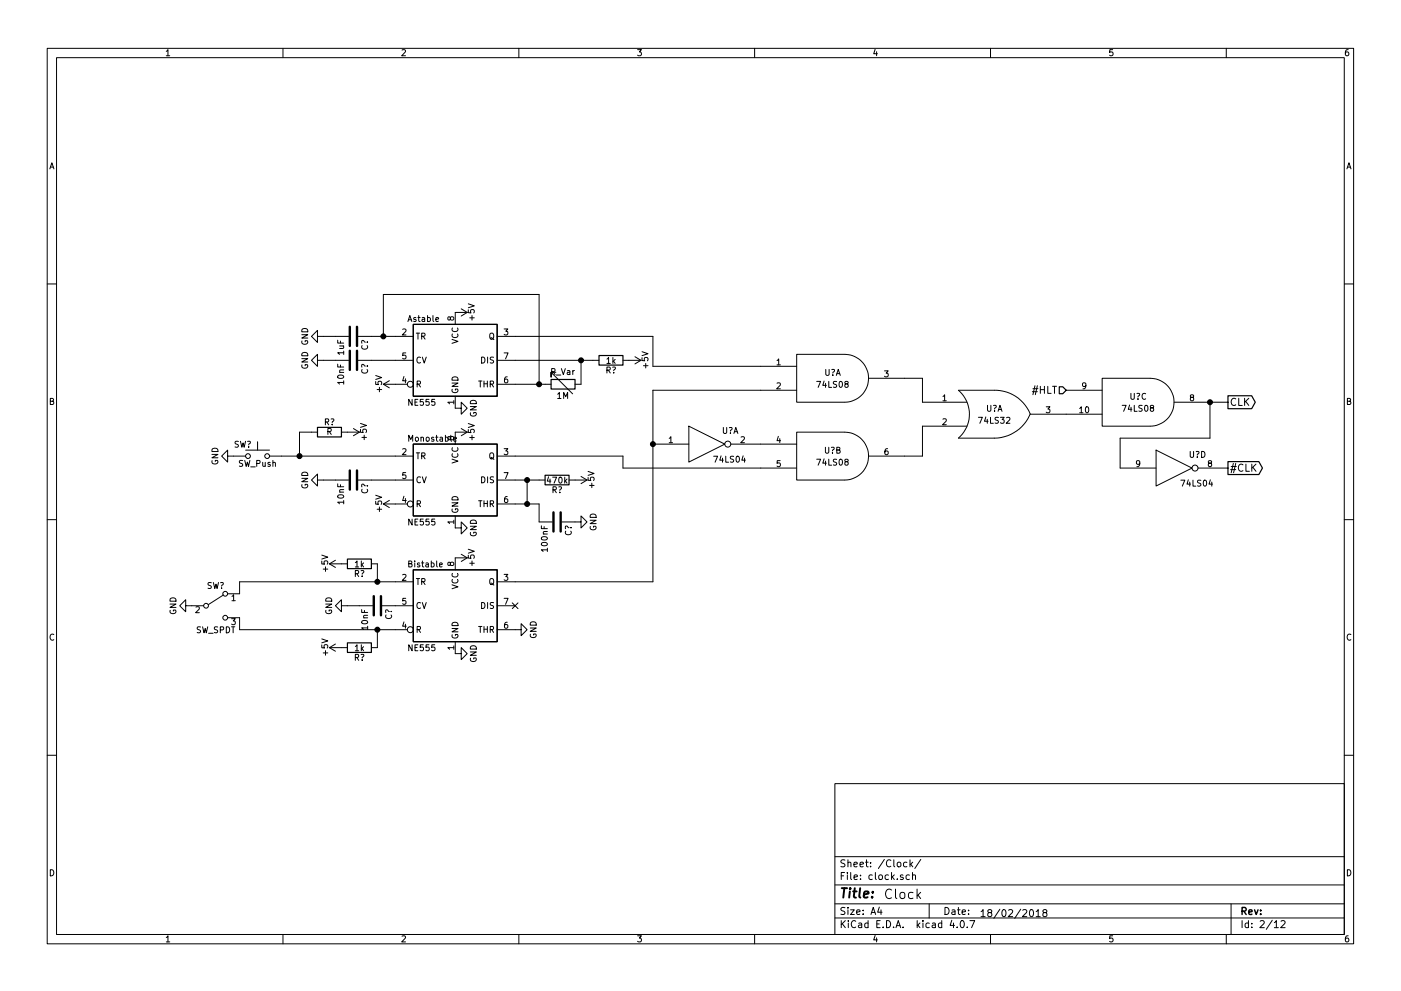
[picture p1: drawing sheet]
<svg xmlns="http://www.w3.org/2000/svg" width="297mm" height="210mm" viewBox="0 0 297 210" stroke-linecap="round" stroke-linejoin="round" font-family="sans-serif">
<g fill="none" stroke="#000" stroke-width=".21">
<path d="M10 10.3h277v189.9h-277zM12 12.2h273v186.1h-273zM35.3 10.9l.3-.4v1.3M35.3 11.8h.7M60 10.3v1.9M85.2 10.6l.5-.1 .3 .4-.8 .9h.8M110 10.3v1.9M135.2 10.5h.8l-.4 .5 .3 .1 .1 .2-.1 .4-.2 .1-.5-.1M160 10.3v1.9M185.5 10.5l-.3 .9h.8M185.9 11v.8M210 10.3v1.9"/>
<path d="M235.9 10.5h-.6v.6h.6l.1 .5-.3 .2-.4-.1M260 10.3v1.9M285.9 10.5l-.4 .1-.2 .2-.1 .8 .3 .2 .4-.1 .1-.4-.1-.2-.4-.1-.3 .3M10.6 35.8l.4-1.3 .4 1.3M10.7 35.5h.6M285.6 35.8l.4-1.3 .4 1.3M285.7 35.5h.6M10 60.2h2M64 71h1.3l-1.3 .7h1.3M64 76.1h1.3l-1.3 .7h1.3M64 72.3a.59 .59 0 0 0 .6 .8 .59 .59 0 0 0 .6-.8h-.5v.2M64 69.9a.69 .69 0 0 1 .8-.2 .69 .69 0 0 1 .5 .7h-1.3z"/>
<path d="M64 77.4a.59 .59 0 0 0 .6 .7 .59 .59 0 0 0 .6-.7h-.5v.2M64 75a.69 .69 0 0 1 .8-.2 .69 .69 0 0 1 .5 .7h-1.3zM67.3 71.4v-1.3l-1.3 1.3 1.3 1.2v-1.2h6.6M67.3 76.4v-1.2l-1.3 1.2 1.3 1.3v-1.3h6.6M71.6 72.2v.6h1.3M71.6 77.3v.6h1.3M71.7 79.8a.76 .76 0 0 1 1.2 .2 .74 .74 0 0 1-1.3-.1zM72 73.4h.9M72 79h.9M72.2 72.4v.4M72.2 77.4v.5M72.7 73.4l.2 .2-.1 .3h-.8"/>
<path d="M72.9 74.8h-1.3l.4 .4M72.9 78.5h-.8l-.1 .3 .1 .2M72.9 74.5v.7M75.9 71.4h11.7M75.9 76.4h11.7M76.8 73.3a.56 .56 0 0 0 .5 .8 .56 .56 0 0 0 .5-.8M76.8 78.4a.56 .56 0 0 0 .5 .8 .56 .56 0 0 0 .5-.8M77.5 72.6h-.1a.41 .41 0 0 0-.7-.2v.4M77.5 77.7h-.1a.41 .41 0 0 0-.7-.2v.4M77.8 72.6h.2M77.8 77.7h.2M79.7 79.7l1.2 .4-1.2 .4"/>
<path d="M81.3 71.4v-8.9h33v19M85.4 69.9l.5-.1 .2 .3-.8 1h.8M85.6 79.9l-.2 .9h.7M86 74.9h-.6v.6h.6v.5l-.1 .1-.5-.1M86.5 68.2l.4-1.3 .4 1.3M86.6 67.8h.6M88.2 67.4h-.3l-.2 .1 .1 .2 .4 .1v.3h-.5M88.3 70.7h.7M88.6 67.4h.5M88.6 70.7v1.3M88.8 66.9v1.1l.3 .2M89.2 75.9a.56 .56 0 0 0-.8 .5 .56 .56 0 0 0 .8 .5"/>
<path d="M89.4 71.3h.6l.1-.5-.7-.1v1.3M89.5 67.4h.5v.8M89.5 75.8l.4 1.2 .5-1.2M89.7 71.3l.4 .7M90 67.7l-.5 .2 .1 .3 .4-.1M90.7 67.4h.3l.3 .2-.2 .5h-.4M90.7 66.9v1.3M91.8 66.9v1.1l.2 .2M92.4 67.8l.6-.1-.1-.3h-.3l-.2 .1 .1 .6h.4M95.5 67.4l.2-.2 .4 .1 .1 .1-.1 .4-.4 .1-.2-.1-.1-.5h-.4v.5l.2 .1 .3-.2M95.8 72l1.3 .4-1.3 .4M95.9 70.9a.56 .56 0 0 0 .6 .7 .56 .56 0 0 0 .5-.7"/>
<path d="M95.9 69.6a.56 .56 0 0 0 .6 .8 .56 .56 0 0 0 .5-.8M97.8 65.5l1.3 .8M99.1 66.3h-2.6v2.5M99.1 66.3l-1.3 .8M99.3 65.7v.6l.6 .1v-.7h.5l.2 .2-.2 .5M99.3 64.5l1.3 .4-1.3 .4M99.6 67.4h1M100.1 66.9v1M102.1 75.8a.64 .64 0 0 1 .7 .6 .64 .64 0 0 1-.7 .6zM103.4 75.8v1.2M103.9 70.9l.2-.2h.4l.2 .8a.42 .42 0 0 1-.2 .4 .42 .42 0 0 1-.5 0l-.2-.4zM104.1 71.6l.6 .5"/>
<path d="M104.6 75.8h-.6v.4a.54 .54 0 0 1 .6 .7l-.2 .1h-.5M105.4 71.4h33v6.3h30.5M105.4 76.4h21.6M106.9 69.8h.8l-.5 .5 .4 .1v.5l-.2 .2-.5-.2M106.9 74.9h.8l-.5 1.2M107.5 80h-.3l-.2 .3v.7l.2 .2 .4-.1-.1-.6-.3-.1-.2 .3M117 78.9l.6-.1v-.5l-.6-.1v1.3M117.3 78.9l.4 .6M117.9 79h-1.1v1v-1l4.6 4.6M117.9 79.6h1M119 78.2l.4 1.3 .5-1.3M120.3 78.7h.5v.8"/>
<path d="M120.8 78.9l-.6 .3 .2 .3 .4-.1M121.4 78.6v.9M121.8 78.6l-.4 .3M123.2 76.4v5.1h-1.3M128.7 78.5h.6v-.5l-.6-.1v1.2M128.7 76.2l.3-.4v1.3M128.7 77.1h.7M129 78.5l.4 .6M129.9 77.9h.4a.41 .41 0 0 1-.2 .7v.1M129.9 75.8v1.3M130.1 76.6l.3 .5M130.1 79v.1"/>
<path d="M130.4 76.2l-.5 .5M132.1 76.4h3.8M134.6 75.7l1.3 .7M135.9 76.4l-1.3 .8M136.1 75.9v.6h.6v-.6h.6l.1 .2-.1 .4M136.1 74.6l1.3 .5-1.3 .4M136.4 77.6h1M136.9 77.1v1M164.7 76.5l.4-.4v1.3M164.7 77.4h.8M175.1 78.4v1l.2 .2h.3l.2-.2v-1M176.4 78.4h.4a.41 .41 0 0 1-.2 .7v.1"/>
<path d="M176.6 79.5v.1M177.3 79.6l.4-1.2 .5 1.2M177.4 79.3h.6M179.1 75.2h-10.2v10.1h10.2M179.1 75.2a5.1 5.1 0 0 1 5.1 5.1 5.1 5.1 0 0 1-5.1 5M187.5 78.7h.8l-.4 .5 .4 .1v.5l-.2 .2-.6-.2M285 60.2h2M10.7 85.1h.5l.1-.5-.6-.1v1.3h.5l.2-.4-.3-.3M44.9 96.4h1.3l-1.3 .7h1.3M45 97.7a.59 .59 0 0 0 .6 .8 .59 .59 0 0 0 .5-.8h-.5v.2M45 95.3a.69 .69 0 0 1 .8-.2 .69 .69 0 0 1 .4 .7h-1.3zM48.3 96.8v1.2l-1.3-1.2 1.3-1.3v1.3h3.8"/>
<path d="M50.5 93.7h-.6v.4a.54 .54 0 0 1 .6 .7l-.2 .1-.5-.1M51 93.6l.3 1.3 .2-.9 .3 .9 .3-1.3M51.5 97.7h-.6l-.1 .5a.54 .54 0 0 1 .6 .6l-.2 .2-.5-.1M51.9 97.7l.3 1.3 .3-1 .2 1 .3-1.3M52.1 95.5h5M52.5 93.7l.4-.1a.41 .41 0 0 1-.2 .7v.1M52.7 94.8v.1M53.2 99.1h.9M54.4 98.3h.6l.1-.5-.7-.1v1.3M54.6 93.7v1.8M55.7 98.1l.1 .8 .3 .1 .1-.2M56.2 98.1v.9"/>
<path d="M57.1 96.8h30.5M57.3 98.2l-.3-.1-.2 .2v.2l.5 .1v.3h-.5M57.9 98.2l.1-.1 .3 .1 .1 .8M57.9 97.7v1.3M67.3 91.7h-3.8v5.1M69 89.5h.6v-.5l-.6-.1v1.2M69.3 89.5l.4 .6M69.5 91.6l.6-.1 .1-.5-.7-.1v1.3M69.8 91.6l.4 .6M70.2 88.9h.4a.41 .41 0 0 1-.2 .7v.1M70.4 90v.1M72.4 91.7h3.8"/>
<path d="M72.9 81.1h-1.3l.4 .4M72.9 80.8v.7M74.9 90.9l1.3 .8M76.2 91.7l-1.3 .8M76.4 91.1v.6l.6 .1v-.7h.6l.1 .2-.1 .5M76.4 89.8l1.3 .5-1.3 .4M76.7 92.8h1M77.2 92.3v1M79.7 80.9v.7h.5v-.7h.6l.1 .2-.1 .5M80 82.6h.9M80.4 82.2v.9M81.3 81.5h5.1"/>
<path d="M81.3 81.5l1.2 .8M82.5 80.8l-1.2 .7M85.4 95.3l.5-.1 .2 .3-.8 1h.8M86 80.4v.8M86.7 93.6v-1.3l.4 .9 .4-.9v1.3M87.4 84.7v1.3l-.7-1.3v1.3M88 85.3h.4M88.1 92.9l.4-.1 .2 .2v.4l-.2 .2-.4-.1zM88.3 96.1h.7M88.4 81.5l.7-.1v-.5l-.7-.1v1.3M88.6 84.7h-.6v1.3h.6M88.6 96.1v1.3"/>
<path d="M88.7 81.5l.5 .6M89.3 92.9l.1-.1h.3l.1 .8M89.3 92.8v.8M89.4 96.7h.6l.1-.5-.7-.1v1.3M89.7 96.7l.4 .7M89.7 84.7h-.6v.6h.6v.6l-.1 .1-.5-.1M90.4 92.9l.4-.1 .2 .2v.4l-.2 .2-.4-.1zM91 84.7h-.7v.6h.7v.6l-.2 .1-.5-.1M92 92.8h-.3l-.2 .1v.2l.5 .1v.3h-.5M92.2 84.7h-.6l-.1 .6h.7v.6l-.2 .1-.5-.1M92.4 92.8h.5M92.6 92.3v1.1l.3 .2"/>
<path d="M93.3 92.8h.5v.8M93.8 93.1l-.6 .2 .2 .3 .4-.1M94.4 92.8h.4l.2 .2-.1 .5h-.5M94.4 92.3v1.3M95.5 92.8l.2-.2 .4 .1 .1 .1-.1 .4-.4 .1-.2-.1-.1-.5h-.4v.5l.2 .1 .3-.2M95.6 92.3v1.1l.2 .2M95.8 81.3h1.3l-1.3 .7h1.3M95.8 97.4l1.3 .4-1.3 .4M95.9 82.6a.59 .59 0 0 0 .6 .7 .59 .59 0 0 0 .5-.7l-.5-.1v.3M95.9 80.2a.69 .69 0 0 1 .8-.2 .69 .69 0 0 1 .4 .7h-1.3zM95.9 96.3a.56 .56 0 0 0 .6 .7 .56 .56 0 0 0 .5-.7M95.9 95a.56 .56 0 0 0 .6 .8 .56 .56 0 0 0 .5-.8"/>
<path d="M96.2 93.2l.6-.1-.1-.3h-.3l-.2 .1v.6h.5M96.2 85.3h-1.3l.4 .4M96.2 85v.7M96.5 84.1v2.5h1.3v-1.3l1.3 1.3-1.3 1.3v-1.3M97.8 90.9l1.3 .8M99.1 91.7h-2.6v2.5M99.1 91.7l-1.3 .8M99.3 91.1v.6l.6 .1v-.7h.5l.2 .2-.2 .5M99.3 89.9l1.3 .4-1.3 .4M99.6 92.8h1M99.7 86.3h1.3l-1.3 .7h1.3M99.8 87.6a.59 .59 0 0 0 .5 .7 .59 .59 0 0 0 .6-.7l-.5-.1v.3"/>
<path d="M99.8 85.2a.69 .69 0 0 1 .8-.2 .69 .69 0 0 1 .4 .6h-1.3zM100.1 92.3v1M101.5 80.8h.7M101.8 80.8v1.3M102.6 80.8v1.3M102.6 81.4h.7M103.3 80.8v1.3M103.9 96.3l.2-.2h.4l.2 .8a.42 .42 0 0 1-.2 .4 .42 .42 0 0 1-.5 0l-.2-.4zM103.9 81.5l.6-.1 .1-.5-.7-.1v1.3M104.1 97l.6 .5M104.2 81.5l.4 .6M105.4 81.5h11.4"/>
<path d="M105.4 96.8h26.7v2.5h36.8M106.9 95.2h.8l-.5 .5 .4 .1v.5l-.2 .2-.5-.2M118.2 83.6l.4-.3v1.3M118.2 84.6h.7M119.5 84.6v-1.3l.4 .9 .4-.9v1.3M138.4 94.2h7.6M141.9 93l.3-.3v1.2M141.9 93.9h.7M146 90.4l7.7 3.8-7.7 3.8zM151.3 96.8h.8l-.5 1.3M152.9 96.7l-.3 .9h.8M153.2 97.2v.9"/>
<path d="M153.4 90.7v1l.2 .3h.2l.3-.3v-1M153.9 96.8v1.3h.6M154.6 90.7h.4a.41 .41 0 0 1-.1 .7v.1M154.9 91.8v.2M154.9 94.2h14M155.5 96.8h-.6v.5a.54 .54 0 0 1 .6 .6l-.2 .2-.5-.1M155.6 92l.4-1.3 .4 1.3M155.7 91.6h.6M156.2 96.9l.1-.1a.67 .67 0 0 1 .5 .6 .67 .67 0 0 1-.5 .7l-.2-.5zM157.1 92.8l.5-.1 .2 .3-.8 .9h.8M157.6 96.7l-.3 .9h.7M157.9 97.2v.9"/>
<path d="M164.7 81.3l.5-.1 .3 .4-.8 .9h.8M165 92.6l-.3 .9h.8M165.3 93.1v.8M165.4 97.7h-.6l-.1 .6h.7v.6l-.2 .1-.5-.1M168.9 82.8h-30.5v40.6h-33M173.2 80.9h.8l-.5 1.3M173.2 97.4h.8l-.5 1.3M174.7 80.8l-.3 1h.8M174.7 97.4l-.3 .9h.8M175 94.9v1l.2 .3h.3l.2-.3v-1M175 81.3v.9M175 97.8v.9"/>
<path d="M175.7 80.9v1.3h.6M175.7 97.4v1.3h.6M176.3 94.9h.4a.41 .41 0 0 1-.2 .7v.1M176.5 96v.2M177.4 81h-.6l-.1 .4a.54 .54 0 0 1 .6 .7l-.1 .1-.5-.1M177.4 97.5h-.6l-.1 .4a.54 .54 0 0 1 .6 .7l-.1 .1-.5-.1M177.4 95.5l.6-.1v-.4l-.6-.1v1.3h.5l.2-.5-.2-.2M178 81l.2-.1a.67 .67 0 0 1 .4 .7 .67 .67 0 0 1-.4 .6l-.3-.5zM178 97.5l.2-.1a.67 .67 0 0 1 .4 .7 .67 .67 0 0 1-.4 .6l-.3-.5zM179.1 91.7h-10.2v10.1h10.2M179.1 91.7a5.1 5.1 0 0 1 5.1 5.1 5.1 5.1 0 0 1-5.1 5M179.3 81.5l-.2-.3 .1-.2h.6v.3l-.6 .2-.1 .2 .1 .4 .1 .1h.3l.2-.3v-.3l-.2-.1"/>
<path d="M179.3 98l-.2-.3 .1-.2h.6v.3l-.6 .2-.1 .2 .1 .4 .1 .1h.3l.2-.3v-.3l-.2-.1M184.1 80.3h11.5v5h9.4M188.2 95.2h-.4l-.1 .3-.1 .7 .2 .3 .5-.2-.1-.6h-.4l-.2 .2M199.9 84.1l.4-.3v1.2M199.9 88.9l.5-.1 .2 .4-.8 .9h.8M199.9 85h.7M203.2 82.8h7.6M203.2 82.8a6.7 6.7 0 0 1 0 10.1M205 90.4h-9.4v6.4h-11.5M207.4 88.5h.9l-.6 1.3M209 88.5l-.3 .9h.8M209.3 88.9v.9"/>
<path d="M209.4 86v1l.2 .3h.3l.2-.3v-1M210 88.5v1.3h.6M210.6 86h.4a.41 .41 0 0 1-.1 .7v.1M210.8 82.8a8 8 0 0 1 7.6 5.1h15.3M210.9 87.1v.2M211.6 87.3l.4-1.3 .4 1.3M211.7 88.6h-.6l-.1 .4a.54 .54 0 0 1 .6 .7l-.1 .1-.5-.1M211.7 86.9h.6M212.1 88.5h.8l-.4 .5 .4 .1v.6l-.2 .1-.6-.1M213.4 88.6l.5-.1 .2 .4-.8 .9h.8M218.4 87.9a8.3 8.3 0 0 1-7.6 5.1h-7.6M218.9 83.1h1"/>
<path d="M219 82.5h1.1M219.4 81.8l-.4 1.9M219.9 81.8l-.4 1.9M220.6 82v1.5M220.6 82.7h.8M221.4 82v1.5M221.8 86.3h.8l-.4 .5 .4 .1v.5l-.2 .2-.6-.2M222.1 82v1.5h.8M223.2 82h.8M223.6 82v1.5M226.1 82.8h7.6M228.9 86.7l.4-.4v1.3"/>
<path d="M228.9 87.6h.7M230.2 81.8l-.2 .2-.4-.1v-.6l.4-.1 .2 .3v.7l-.3 .3h-.3M230.2 86.4l.2-.1a.67 .67 0 0 1 .5 .6 .67 .67 0 0 1-.5 .7l-.3-.5zM237.9 86h.9l-.6 1.3M239.5 85.9l-.3 .9h.8M239.8 83.5v1l.2 .2h.3l.2-.2v-1M239.8 86.4v.9M240.5 86v1.3h.6M241 83.5h.5a.41 .41 0 0 1-.2 .7M241.3 84.6v.1M241.7 98.3l-.3 .2-.4-.1v-.6l.4-.1 .3 .3-.1 .7-.3 .3h-.3M242.2 86h-.6l-.1 .5a.54 .54 0 0 1 .6 .6l-.2 .2-.4-.1"/>
<path d="M242.8 86.1l.2-.1a.67 .67 0 0 1 .4 .6 .67 .67 0 0 1-.4 .7l-.3-.5zM242.9 83.6a.56 .56 0 0 0-.8 .5 .56 .56 0 0 0 .8 .5M243.8 80.3h-10.1v10.1h10.1M243.9 80.3a5.1 5.1 0 0 1 5 5 5.1 5.1 0 0 1-5 5.1M244.1 86.5l-.2-.2 .1-.3 .6 .1v.3l-.6 .2-.1 .2v.3l.2 .2h.3l.2-.3v-.3l-.2-.2M245.1 95.5l7.6 3.8-7.6 3.8zM248.9 85.3h11.4M252.3 95.8v1l.3 .2h.2l.3-.2v-1M252.6 84.3l-.2-.2 .1-.3 .5 .1v.3l-.5 .1-.1 .3v.3l.2 .1h.3l.2-.2-.1-.4-.1-.1M253.6 95.8h.4a.41 .41 0 0 1-.2 .7v.1M253.8 96.9v.1M254 99.3h6.3"/>
<path d="M254.8 95.8a.64 .64 0 0 1 .7 .6 .64 .64 0 0 1-.7 .6zM256.4 98.3l-.2-.3 .1-.2h.5v.3l-.5 .2-.1 .2v.4l.2 .1h.3l.2-.3-.1-.3-.1-.1M256.5 85.3v7.7h-19v6.3h7.6M260.9 99.6h1.1M261 99h1.1M261.5 98.3l-.5 2M262 84.7a.72 .72 0 0 0-1 .4 .72 .72 0 0 0 .7 .9l.3-.1M262 98.3l-.5 2M262.6 84.5v1.5h.8M263.5 98.6a.72 .72 0 0 0-1 .5 .72 .72 0 0 0 .7 .9l.3-.2M263.9 84.5v1.5M264.1 85.2l.7 .8"/>
<path d="M264.2 98.5v1.5h.7M264.8 84.5l-.9 .9M265.4 98.5v1.5M265.6 99.1l.7 .9M266.3 98.5l-.9 .8M285.7 85.1h.5l.1-.5-.6-.1v1.3h.5l.2-.4-.3-.3M10 110.3h2M64 101.5h1.3l-1.3 .7h1.3M64 102.8a.59 .59 0 0 0 .6 .7 .59 .59 0 0 0 .6-.7h-.5v.2M64 100.4a.69 .69 0 0 1 .8-.2 .69 .69 0 0 1 .5 .7h-1.3zM67.3 101.8v-1.2l-1.3 1.2 1.3 1.3v-1.3h6.6M68.2 119v.7h.6v-.7h.6l.1 .2-.1 .5"/>
<path d="M68.2 117.8l1.3 .4-1.3 .4M69.8 119.6h3.9M69.8 119.6l1.3 .8M71.1 118.9l-1.3 .7M71.6 102.7v.6h1.3M71.7 105.2a.76 .76 0 0 1 1.2 .2 .74 .74 0 0 1-1.3-.1zM72 104.4h.9M72.2 102.8v.5M72.9 106.5h-1.3l.4 .4M72.9 103.9h-.8l-.1 .3 .1 .2M72.9 106.2v.7M75.3 119.4l.4-.4v1.3"/>
<path d="M75.9 101.8h11.7M76.6 119v1.3M76.7 119.8l.4 .5M76.8 103.8a.56 .56 0 0 0 .5 .8 .56 .56 0 0 0 .5-.8M77.1 119.4l-.5 .5M77.5 103.1h-.1a.41 .41 0 0 0-.7-.2v.4M77.8 103.1h.2M78.7 119.6h1.3v3.8M79.7 106.3v.7h.5v-.7h.6l.1 .2-.1 .5M79.7 105.1l1.2 .4-1.2 .4M80 108h.9M80.4 107.6v.9"/>
<path d="M81.3 106.9h5.1M81.3 106.9l1.2 .8M82.5 106.2l-1.2 .7M85.6 105.3l-.2 .9h.7M86 105.8v.8M86 100.3h-.6v.6h.6v.5l-.1 .1-.5-.1M86.7 119.6l.6-.1v-.4l-.6-.1v1.3h.4l.3-.4-.3-.3M87.4 110.1v1.3l-.7-1.3v1.3M87.9 119v.1M87.9 119.4v.9M88 110.7h.4M88.4 106.9l.7-.1v-.5l-.7-.1v1.3"/>
<path d="M88.6 110.1h-.6v1.3h.6M88.7 106.9l.5 .6M89 119.5l-.3-.1-.2 .2v.2l.5 .1v.3h-.5M89.2 101.3a.56 .56 0 0 0-.8 .5 .56 .56 0 0 0 .8 .5M89.4 119.4h.5M89.5 101.2l.4 1.2 .5-1.2M89.6 119v1.1l.3 .2M89.7 110.1h-.6v.6h.6v.6l-.1 .1-.5-.1M90.3 119.5h.5v.8M90.8 119.7l-.6 .3 .2 .3 .4-.1M91 110.1h-.7v.6h.7v.6l-.2 .1-.5-.1M91.4 119.5l.4-.1 .2 .3-.1 .5h-.5"/>
<path d="M91.4 119v1.3M92.2 110.1h-.6l-.1 .6h.7v.6l-.2 .1-.5-.1M92.6 119v1.1l.2 .2M93.2 119.9l.6-.2-.1-.2-.3-.1-.2 .2v.6h.5M95.5 119.5l.2-.2h.4l.1 .2-.1 .4-.4 .1-.2-.1-.1-.6h-.4v.6l.2 .1 .3-.2M95.8 106.7h1.3l-1.3 .7h1.3M95.9 108a.59 .59 0 0 0 .6 .7 .59 .59 0 0 0 .5-.7l-.5-.1v.3M95.9 105.6a.69 .69 0 0 1 .8-.2 .69 .69 0 0 1 .4 .7h-1.3zM96.2 110.7h-1.3l.4 .4M96.2 110.4v.7M96.5 109.5v2.5h1.3v-1.3l1.3 1.3-1.3 1.3v-1.3M97.8 117.6l1.3 .8"/>
<path d="M99.1 118.4h-2.6v2.5M99.1 118.4l-1.3 .7M99.3 117.8v.6l.6 .1v-.7h.5l.2 .2-.2 .5M99.3 116.5l1.3 .5-1.3 .4M99.6 119.5h1M99.7 111.7h1.3l-1.3 .7h1.3M99.8 113a.59 .59 0 0 0 .5 .7 .59 .59 0 0 0 .6-.7l-.5-.1v.3M99.8 110.6a.69 .69 0 0 1 .8-.2 .69 .69 0 0 1 .4 .6h-1.3zM100.1 119v1M101.5 106.2h.7M101.8 106.2v1.3M102.1 101.2a.64 .64 0 0 1 .7 .6 .64 .64 0 0 1-.7 .6z"/>
<path d="M102.6 106.2v1.3M102.6 106.8h.7M103.3 106.2v1.3M103.4 101.2v1.2M103.9 106.9l.6-.1 .1-.5-.7-.1v1.3M104.2 106.9l.4 .6M104.6 101.2h-.6v.4a.54 .54 0 0 1 .6 .7l-.2 .1h-.5M105.4 106.9h8.9v3.8h2.8M105.4 101.8h10.2M106.9 100.3h.8l-.5 1.2M107.5 105.4h-.3l-.2 .3v.7l.2 .2 .4-.1-.1-.6-.3-.1-.2 .3M111.8 101.8v5.1"/>
<path d="M114.8 111.6v.6h1.3M114.8 115.3a.76 .76 0 0 1 1.3 .2 .74 .74 0 0 1-1.3-.1zM114.8 114a.76 .76 0 0 1 1.3 .3 .74 .74 0 0 1-1.3-.1zM115.2 113.3h.9M115.4 111.7v.5M116.1 116.7h-1.3l.3 .3M116.1 112.8h-.8l-.1 .3 .1 .2M116.1 116.3v.7M116.3 101.2l-.3 .9h.8M116.6 101.6v.9M117.2 101.2h.8l-.5 1.3M117.2 103.9h.7v-.5l-.7-.1v1.2"/>
<path d="M117.6 103.9l.4 .6M118.5 103.3h.4a.41 .41 0 0 1-.2 .7v.1M118.6 101.3l.1-.1a.67 .67 0 0 1 .5 .7 .67 .67 0 0 1-.5 .6l-.2-.5zM118.7 104.4v.1M119.1 110.7h4.1v-1.2l1.3 1.2-1.3 1.3v-1.3M119.7 101.2v1.3M119.9 102l.3 .5M120 112.7a.56 .56 0 0 0 .5 .8 .56 .56 0 0 0 .5-.8M120.2 101.6l-.5 .5M120.6 112a.41 .41 0 0 0-.7-.2v.4M120.6 101.8h3.9M121 112h.1"/>
<path d="M123.2 101.1l1.3 .7M124.5 101.8l-1.3 .8M124.7 101.3v.6h.6v-.6h.5l.2 .2-.2 .4M124.7 100l1.3 .5-1.3 .4M125 103h1M125.1 110.4h1.3l-1.3 .7h1.3M125.2 111.7a.59 .59 0 0 0 .5 .7 .59 .59 0 0 0 .6-.7h-.5v.2M125.2 109.3a.69 .69 0 0 1 .8-.2 .69 .69 0 0 1 .4 .7h-1.3zM125.5 102.5v1M250.4 101.9h.8l-.5 1.2M251.9 101.8l-.2 .9h.7M252.2 102.3v.8"/>
<path d="M252.9 101.9v1.2h.6M254.6 101.9h-.6l-.1 .5a.54 .54 0 0 1 .7 .6l-.2 .1h-.5M255.2 102l.2-.1a.67 .67 0 0 1 .4 .6 .67 .67 0 0 1-.4 .6l-.3-.4zM256.6 101.8l-.3 .9h.8M256.9 102.3v.8M285 110.3h2M11.4 134.6a.58 .58 0 0 0-.8 .6 .58 .58 0 0 0 .8 .5M36 128.2h1.3l-1.3 .7h1.3M36.1 129.5a.59 .59 0 0 0 .6 .7 .59 .59 0 0 0 .5-.7l-.4-.1v.3M36.1 127.1a.69 .69 0 0 1 .8-.2 .69 .69 0 0 1 .4 .7h-1.3zM39.4 128.5v-1.3l-1.3 1.3 1.3 1.3v-1.3h3.8M41.6 128.8l.4-.1 .3 .4-.8 .9h.8"/>
<path d="M42.5 133h-.6v.5a.54 .54 0 0 1 .6 .6l-.2 .2-.5-.1M43 133l.3 1.3 .2-1 .2 1 .3-1.3M44.2 134.4h1M44.8 123.6h-.6l-.1 .5a.54 .54 0 0 1 .7 .6l-.2 .2-.5-.1M45.2 123.6l.3 1.3 .3-1 .2 1 .3-1.3M46.2 133h-.7v.5a.54 .54 0 0 1 .6 .6l-.2 .2-.5-.1M46.7 133.6h.6l.1-.5-.7-.1v1.3M46.8 123.6h.4a.41 .41 0 0 1-.2 .7v.1M47 124.7v.2M47.4 126.2l-3.2 2.1M48 133a.64 .64 0 0 1 .7 .6 .64 .64 0 0 1-.7 .7zM48.3 131.1h2.5v2.5h35.6"/>
<path d="M49.1 133h.7M49.1 131.3h.8l-.4 .4 .3 .1v.6l-.1 .1-.6-.1M49.2 126.5l.3-.3v1.3M49.2 127.5h.7M49.4 133v1.3M68.2 136.8v.6l.6 .1v-.7h.6l.1 .2-.1 .5M68.2 135.6l1.3 .4-1.3 .4M68.5 138.5h1M68.5 120.7h1M69 120.3v.9M69 138v1M69.1 128.2h1.2l-1.2 .7h1.2"/>
<path d="M69.1 129.5a.59 .59 0 0 0 .6 .7 .59 .59 0 0 0 .6-.7l-.5-.1v.3M69.1 127.1a.69 .69 0 0 1 .8-.2 .69 .69 0 0 1 .4 .7h-1.2zM69.8 137.4h3.9M69.8 137.4l1.3 .8M71.1 136.6l-1.3 .8M72.4 128.5v-1.3l-1.3 1.3 1.3 1.3v-1.3h6.6M75.3 139.5l.6-.1 .1-.5-.7-.1v1.3M75.3 137.2l.4-.4v1.3M75.3 121.7l.6-.1 .1-.4-.7-.1v1.2M75.3 138.1h.7M75.3 120.3h.7M75.6 139.5l.4 .6"/>
<path d="M75.6 121.7l.4 .6M76.6 138.9l.4-.1a.41 .41 0 0 1-.2 .7v.1M76.6 121.1h.4a.41 .41 0 0 1-.2 .7M76.6 136.8v1.3M76.7 129.3v.6h1.3M76.7 137.6l.4 .5M76.8 131.8a.69 .69 0 0 1 1.2 .3 .74 .74 0 0 1-1.3-.2zM76.8 140v.1M76.8 122.2v.1M77.1 131.1h.9M77.1 137.2l-.5 .5M77.3 129.5v.4"/>
<path d="M78 133.2h-1.3l.3 .4M78 130.6h-.8l-.1 .3 .1 .2M78 132.9v.7M80 133.6v3.8h-1.3M81 128.5h6.6M81.9 130.5a.56 .56 0 0 0 .5 .7 .56 .56 0 0 0 .5-.7M82.5 129.7a.41 .41 0 0 0-.7-.1v.4M82.9 129.7h.1M85.4 122l.5-.1 .2 .3-.8 .9h.8M85.6 131.9l-.2 1h.7M86 132.4v.9M86 126.9h-.6v.6h.6v.6l-.1 .1-.5-.1"/>
<path d="M87.4 136.8v1.3l-.7-1.3v1.3M87.6 123.4h-36.8v2.6h-2.5M88 137.4h.4M88.3 122.8h.7M88.4 133.6l.7-.1v-.5l-.7-.1v1.3M88.6 136.8h-.6v1.3h.6M88.6 122.8v1.2M88.7 133.6l.5 .6M89.2 127.9a.56 .56 0 0 0-.8 .6 .56 .56 0 0 0 .8 .5M89.4 123.4l.6-.1 .1-.4-.7-.1v1.2M89.5 127.8l.4 1.3 .5-1.3M89.7 123.4l.4 .6"/>
<path d="M89.7 136.8h-.6v.6h.6v.5l-.1 .2-.5-.2M91 136.8h-.7v.6h.7v.5l-.2 .2-.5-.2M92.2 136.8h-.6l-.1 .6h.7v.5l-.2 .2-.5-.2M95.8 133.3h1.3l-1.3 .8h1.3M95.8 124.1l1.3 .4-1.3 .4M95.9 134.7a.59 .59 0 0 0 .6 .7 .59 .59 0 0 0 .5-.7l-.5-.1v.2M95.9 132.3a.69 .69 0 0 1 .8-.2 .69 .69 0 0 1 .4 .6h-1.3zM95.9 122.9a.56 .56 0 0 0 .6 .8 .56 .56 0 0 0 .5-.8M95.9 121.7a.56 .56 0 0 0 .6 .7 .56 .56 0 0 0 .5-.7M96.2 137.4h-1.3l.4 .4M96.2 137.1v.7M96.5 136.1v2.6h1.3v-1.3l1.3 1.3-1.3 1.2v-1.2"/>
<path d="M99.7 138.3h1.3l-1.3 .7h1.3M99.8 139.6a.59 .59 0 0 0 .5 .8 .59 .59 0 0 0 .6-.8h-.5v.2M99.8 137.2a.69 .69 0 0 1 .8-.2 .69 .69 0 0 1 .4 .7h-1.3zM101.5 132.9h.7M101.8 132.9v1.3M102.1 127.8a.64 .64 0 0 1 .7 .7 .64 .64 0 0 1-.7 .6zM102.6 132.9v1.3M102.6 133.5h.7M103.3 132.9v1.3M103.4 127.8v1.3M103.9 122.9l.2-.1h.4l.2 .8a.42 .42 0 0 1-.2 .4 .42 .42 0 0 1-.5-.1l-.2-.3zM103.9 133.6l.6-.1 .1-.5-.7-.1v1.3"/>
<path d="M104.1 123.7l.6 .4M104.2 133.6l.4 .6M104.6 127.9h-.6v.4a.54 .54 0 0 1 .6 .7l-.2 .1-.5-.1M105.4 133.6h5.1v-1.3l1.3 1.3-1.3 1.3v-1.3M105.4 128.5h3.8M106.9 121.9h.8l-.5 .4 .4 .1v.6l-.2 .1-.5-.1M106.9 126.9h.8l-.5 1.3M107.5 132l-.3 .1-.2 .2v.7l.2 .3 .4-.1-.1-.6-.3-.1-.2 .2M108.6 127.9l1.2 1.2M109.8 127.9l-1.2 1.2M112.4 133.2h1.3l-1.3 .8h1.3M112.5 134.6a.59 .59 0 0 0 .5 .7 .59 .59 0 0 0 .6-.7l-.5-.1v.2"/>
<path d="M112.5 132.2a.69 .69 0 0 1 .8-.2 .69 .69 0 0 1 .4 .6h-1.3zM286.4 134.6a.58 .58 0 0 0-.8 .6 .58 .58 0 0 0 .8 .5M10 160.2h2M177 166.3h108v32h-108zM285 160.2h2M10.7 184.5a.65 .65 0 0 1 .7 .7 .65 .65 0 0 1-.7 .6zM35.3 198.9l.3-.4v1.3M35.3 199.8h.7M60 198.3v1.9M85.2 198.6l.5-.1 .3 .4-.8 .9h.8M110 198.3v1.9M135.2 198.5h.8l-.4 .5 .3 .1 .1 .2-.1 .4-.2 .1-.5-.1"/>
<path d="M160 198.3v1.9M177 194.8h108M177 191.8h108M177 187.8h108M177 181.8h108M178.4 195.3v1.5M178.4 185.8h.5M178.6 196l.6 .8M179.1 185.1h-.7v1.5M179.1 192.6l-.5-.1-.3 .3 .1 .3 .7 .4v.4l-.2 .1-.6-.1M179.1 182.5l-.5-.1-.3 .3 .1 .3 .7 .4v.4l-.2 .1-.6-.1M179.2 195.3l-.8 .9"/>
<path d="M179.7 185.1v.2M179.7 185.6v1M179.8 192.5v.2M179.8 183.1l.2-.2 .4 .1v.9M179.8 182.4v1.5M179.8 193v1M179.9 195.3v.2M179.9 195.8v1M180.3 193h.8l-.8 1h.8M180.4 185.1v1.3l.2 .2M181.1 183.4l.7-.1-.1-.3-.4-.1-.2 .2v.7h.6M181.1 186.1l.7-.1-.1-.3-.4-.1-.2 .2 .1 .7h.5"/>
<path d="M181.4 195.5a.71 .71 0 0 0-1 .5 .71 .71 0 0 0 .8 .8l.2-.1M181.6 193.5l.7-.1v-.3l-.4-.1-.3 .2 .1 .7h.6M182.1 195.9h.6v.9M182.3 183.4l.8-.1-.1-.3-.4-.1-.3 .2 .1 .7h.6M182.4 186.5v.1M182.4 185.7v.1M182.7 196.2l-.7 .3 .2 .3 .5-.1M183 193.9v.1M183 193.1v.1M183.5 182.9h.6M183.7 182.4v1.3l.4 .2M184 195.9l-.4-.1-.3 .3 .1 .6 .2 .1 .4-.1"/>
<path d="M184 195.3v1.5M184.6 183.8v.1M184.6 183v.1M184.7 194l.4-1.5 .5 1.5M184.8 193.6h.7M184.9 185.7l-.4-.1-.3 .3 .1 .6 .2 .1 .4-.1M185.5 198.5l-.3 .9h.8M185.6 185.1v1.3l.2 .2M185.9 199v.8M185.9 196h.5M186.4 185.7l.2-.1 .4 .1 .1 .6-.1 .2-.4 .1-.2-.1zM186.4 192.5l-.3 1h.9"/>
<path d="M186.6 195.3h-.7v1.5h.7M186.8 193v1M187.2 196.7v.1M187.5 182.3l-1.3 2M188 195.3a.76 .76 0 0 1 .8 .8 .76 .76 0 0 1-.8 .7zM188.4 185.7l-.5-.1-.2 .3v.6l.2 .1 .5-.1M188.9 182.6a.71 .71 0 0 0-1 .5 .71 .71 0 0 0 .7 .8l.3-.1M189 188.8a.8 .8 0 0 0-1 0 .8 .8 0 0 0-.2 1 .76 .76 0 0 0 .3 .7 .76 .76 0 0 0 .9 0M189 185.1v1.5M189.2 186l.4 .6M189.5 196.7v.1M189.5 182.4v1.3l.2 .2"/>
<path d="M189.6 185.6l-.6 .6M189.9 188.6v1.8l.2 .2M190 196.8l.4-1.5 .6 1.5M190.1 196.4h.7M190.2 186.5v.1M190.3 183.1l.2-.2 .4 .2 .1 .5-.1 .2-.4 .1-.2-.1zM190.9 189.5l.3-.2a.49 .49 0 0 1 .6 .4v.6a.54 .54 0 0 1-.5 .4 .54 .54 0 0 1-.5-.4zM191.5 196.7v.1M191.5 185.7l-.4-.1-.2 .2 .1 .2 .5 .2v.3h-.6M192.3 183l-.5-.1-.2 .3v.6l.2 .1 .5-.1M192.8 185.7l-.4-.1-.3 .3 .1 .6 .2 .1 .4-.1M192.9 182.4v1.5"/>
<path d="M193.1 183.4l.4 .5M193.5 185.7l.2-.1 .4 .1v.9M193.5 185.1v1.5M193.5 182.9l-.6 .6M193.6 189.4l-.6-.1-.4 .4 .1 .8 .3 .1 .6-.1M194.4 188.6v2M194.5 195.3v1.5M194.6 196.3l.4 .5M194.6 189.9l.6 .7M195 195.8l-.5 .6M195.2 189.3l-.8 .8M195.2 182.3l-1.2 2"/>
<path d="M195.7 195.3v.2M195.7 195.8v1M197 191.8v3M197 195.9l-.4-.1-.3 .3 .1 .6 .2 .1 .4-.1M197.7 195.9h.6v.9M198.3 196.2l-.7 .3 .2 .3 .5-.1M199.7 195.9l-.5-.1-.2 .3v.6l.2 .1 .5-.1M199.7 195.3v1.5M200.4 192.5a.76 .76 0 0 1 .8 .8 .76 .76 0 0 1-.8 .7zM201.8 195.2l-.4 1.1h1M201.9 193.1h.5l.1 .9M202.2 195.8v1"/>
<path d="M202.5 193.4l-.7 .3 .2 .3 .5-.1M202.9 196.7v.1M203 193h.6M203.2 192.5v1.3l.4 .2M203.8 195.4l.1-.1a.8 .8 0 0 1 .6 .8 .8 .8 0 0 1-.6 .7 .97 .97 0 0 1-.1-1.4zM204 193.5l.7-.1-.1-.3-.4-.1-.2 .2 .1 .7h.5M205.1 196.7v.1M205.4 193.9v.1M205.4 193.1v.1M205.6 195.3h1.1l-.7 1.5M208 193.4l.4-.4v1.5M208 194.5h.9"/>
<path d="M209.7 193.6l-.3-.3 .1-.2 .2-.1 .4 .1 .2 .2-.1 .2-.5 .1-.3 .3v.3l.3 .3h.3l.3-.3v-.3l-.3-.3M210 198.3v1.9M212 192.9l-1.3 1.9M212.6 193.1l.2-.1a.8 .8 0 0 1 .5 .7 .8 .8 0 0 1-.5 .8l-.4-.6zM213.8 193.1l.6-.1 .3 .4-.9 1.1h.9M216.4 192.9l-1.3 1.9M216.8 193.1l.6-.1 .3 .4-.9 1.1h.9M218.4 193.1l.2-.1a.8 .8 0 0 1 .5 .7 .8 .8 0 0 1-.5 .8l-.3-.6zM219.7 193.4l.4-.4v1.5M219.7 194.5h.8M221.4 193.6l-.3-.3 .1-.2 .2-.1 .4 .1 .2 .2-.1 .2-.5 .1-.3 .3 .1 .5 .2 .1h.3l.3-.3v-.3l-.3-.3M235.9 198.5h-.6v.7l.6-.1 .1 .5-.3 .2-.4-.1"/>
<path d="M260 198.3v1.9M261 191.8v6.5M263.3 195.3v1.5M264.7 195.9l-.4-.1-.3 .3 .1 .6 .2 .1 .4-.1M264.7 195.3v1.5M265.4 196.7v.1M265.4 195.9v.1M267.2 195.5l.6-.2 .2 .5-.9 1h.9M269.7 195.2l-1.2 2M270.2 195.8l.4-.5v1.5M270.2 196.8h.8M271.6 195.5l.6-.2 .3 .5-1 1h1"/>
<path d="M285.7 184.5a.65 .65 0 0 1 .7 .7 .65 .65 0 0 1-.7 .6zM285.9 198.5l-.4 .1-.2 .3-.1 .7 .3 .2 .4-.1 .1-.4-.1-.2-.4-.1-.3 .3"/>
<circle cx="52.6" cy="96.8" r=".51"/>
<circle cx="56.6" cy="96.8" r=".51"/>
<circle cx="87" cy="81.5" r=".63"/>
<circle cx="154.3" cy="94.2" r=".63"/>
<circle cx="253.4" cy="99.3" r=".63"/>
<circle cx="87" cy="106.9" r=".63"/>
<circle cx="43.7" cy="128.5" r=".51"/>
<circle cx="47.8" cy="126" r=".51"/>
<circle cx="47.8" cy="131.1" r=".51"/>
<circle cx="87" cy="133.6" r=".63"/>
</g>
<path d="M263.3 193.3l.8-.1 .1-.2-.1-.3-.2-.2h-.6v1.5M263.7 193.3l.5 .7M264.8 193.5l.7-.1-.1-.3-.4-.1-.2 .2v.7h.6M266 193l.3 1 .4-1M267.3 193.9v.1M267.3 193.1v.1" fill="none" stroke="#000" stroke-width=".3"/>
<path d="M178.5 188.4h1.1M179 188.4l-.2 2M180.2 189.1l-.2 1.3M180.3 188.4l-.1 .2 .2-.1-.1-.1-.1 .2M180.9 189.1h.7M181.2 188.4l-.2 1.8 .1 .1 .4 .1M182.4 188.4l-.2 1.8 .2 .2M183.2 189.8l.9-.2v-.4l-.6-.1-.3 .3v.9h.7M184.9 190.3v.1M185.1 189.2l-.1 .2-.1-.1 .2-.1-.1 .2" fill="none" stroke="#000" stroke-width=".41"/>
<path d="M87.6 68.8h17.8v15.3h-17.8zM127 75.4h5.1v2.1h-5.1zM67.3 90.7h5.1v2h-5.1zM87.6 94.2h17.8v15.3h-17.8zM116.8 80.5h5.1v2h-5.1zM224.6 82.1h.7l.8 .7-.8 .7h-.7zM260.3 84h5.1l.7 1.3-.7 1.4h-5.1zM260.3 97.9h6.6l.8 1.4-.8 1.4h-6.6zM73.7 118.6h5v2h-5zM115.6 100.8h5v2.1h-5zM73.7 136.4h5v2h-5zM87.6 120.9h17.8v15.2h-17.8z" fill="none" stroke="#000" stroke-width=".25"/>
<path d="M74.2 69.3v4.1M74.2 74.4v4.1M75.7 69.3v4.1M75.7 74.4v4.1M74.2 99.8v4.1M75.7 99.8v4.1M117.3 108.7v4.1M118.9 108.7v4.1M79.2 126.5v4.1M80.8 126.5v4.1" fill="none" stroke="#000" stroke-width=".51"/>
<g fill="#000" stroke="#000" stroke-width=".25">
<circle cx="81.3" cy="71.4" r=".51"/>
<circle cx="123.2" cy="76.4" r=".51"/>
<circle cx="63.5" cy="96.8" r=".51"/>
<circle cx="114.3" cy="81.5" r=".51"/>
<circle cx="138.4" cy="94.2" r=".51"/>
<circle cx="256.5" cy="85.3" r=".51"/>
<circle cx="111.8" cy="106.9" r=".51"/>
<circle cx="111.8" cy="101.8" r=".51"/>
<circle cx="80" cy="123.4" r=".51"/>
<circle cx="80" cy="133.6" r=".51"/>
</g>
</svg>
